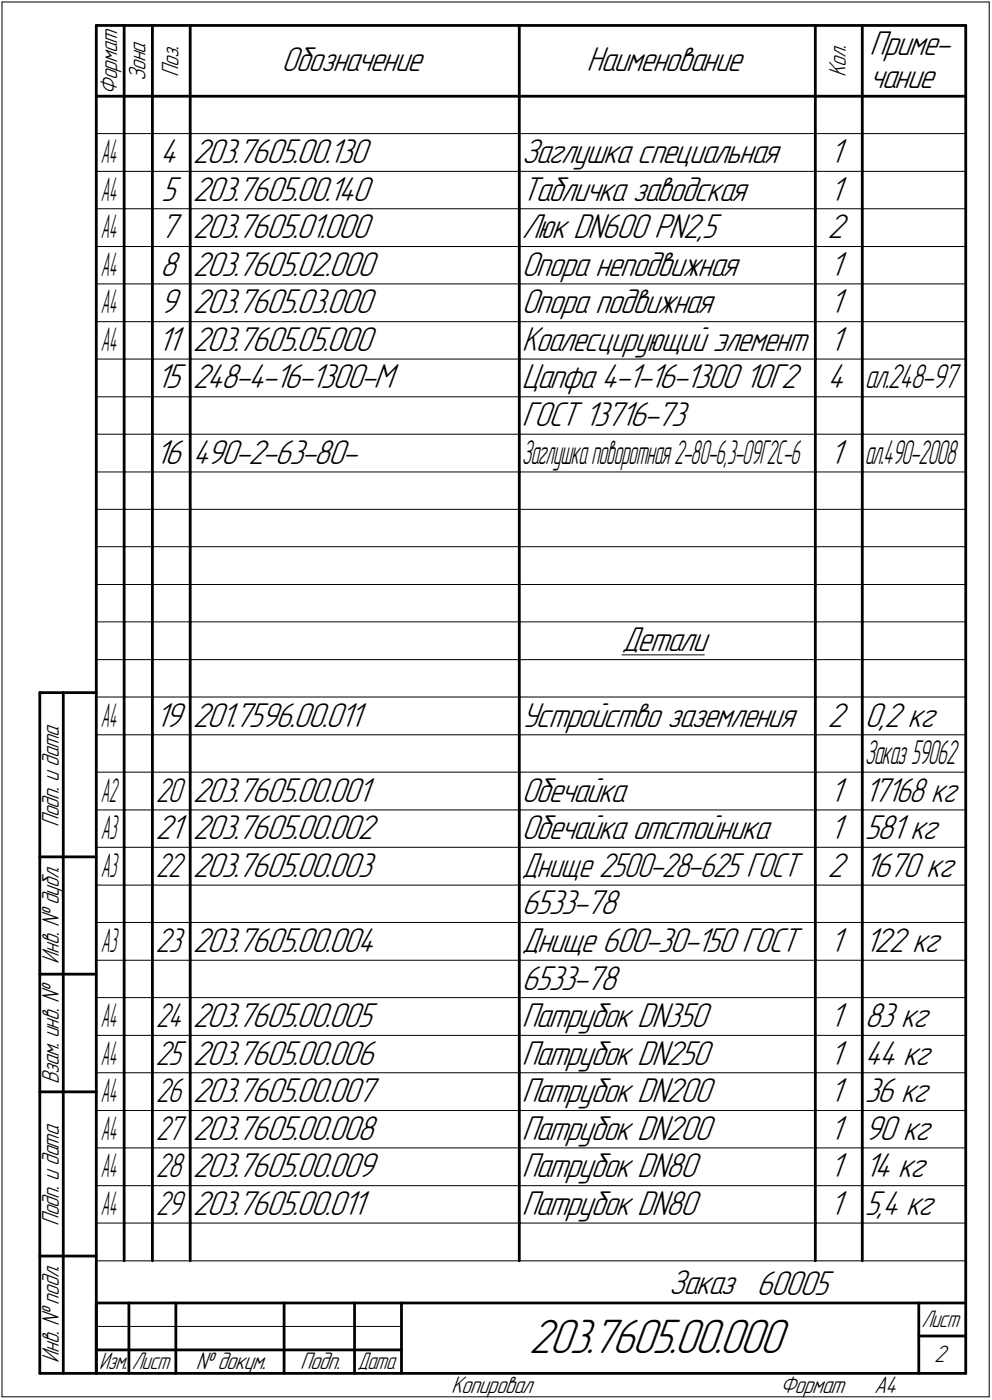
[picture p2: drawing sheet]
<svg xmlns="http://www.w3.org/2000/svg" width="211mm" height="298mm" viewBox="0 0 211 298" stroke-linecap="round" stroke-linejoin="round" font-family="sans-serif">
<defs><g id="words">
<text font-size="10.9" x="112.6" y="288.1">203.7605.00.000</text>
<g font-size="7.8">
<text x="185" y="11.7">Приме-</text>
<text x="59.9" y="15.2">Обозначение</text>
<text x="124.8" y="15.2">Наименование</text>
<text x="185" y="18.7">чание</text>
<text x="34.1" y="34.7">4</text>
<text x="41" y="34.7">203.7605.00.130</text>
<text x="111" y="34.7">Заглушка специальная</text>
<text x="176.6" y="34.7">1</text>
<text x="34.3" y="42.7">5</text>
<text x="41" y="42.7">203.7605.00.140</text>
<text x="111" y="42.7">Табличка заводская</text>
<text x="176.6" y="42.7">1</text>
<text x="34.1" y="50.7">7</text>
<text x="41" y="50.7">203.7605.01.000</text>
<text x="111" y="50.7">Люк DN600 PN2,5</text>
<text x="176.1" y="50.7">2</text>
<text x="34.1" y="58.7">8</text>
<text x="41" y="58.7">203.7605.02.000</text>
<text x="111" y="58.7">Опора неподвижная</text>
<text x="176.6" y="58.7">1</text>
<text x="34.1" y="66.7">9</text>
<text x="41" y="66.7">203.7605.03.000</text>
<text x="111" y="66.7">Опора подвижная</text>
<text x="176.6" y="66.7">1</text>
<text x="33.6" y="74.7">11</text>
<text x="41" y="74.7">203.7605.05.000</text>
<text x="111" y="74.7">Коалесцирующий элемент</text>
<text x="176.6" y="74.7">1</text>
<text x="33.3" y="82.7">15</text>
<text x="41" y="82.7">248-4-16-1300-М</text>
<text x="111" y="82.7">Цапфа 4-1-16-1300</text>
<text x="158.5" y="82.7">10Г2</text>
<text x="176.1" y="82.7">4</text>
<text x="111" y="90.7">ГОСТ 13716-73</text>
<text x="33.1" y="98.7">16</text>
<text x="41" y="98.7">490-2-63-80-</text>
<text x="176.6" y="98.7">1</text>
<text x="132.3" y="138.7">Детали</text>
<text x="33.1" y="154.7">19</text>
<text x="41" y="154.7">201.7596.00.011</text>
<text x="111" y="154.7">Устройство заземления</text>
<text x="176.1" y="154.7">2</text>
<text x="184" y="154.7">0,2 кг</text>
<text x="41" y="170.7">203.7605.00.001</text>
<text x="111" y="170.7">Обечайка</text>
<text x="176.6" y="170.7">1</text>
<text x="33.1" y="178.7">21</text>
<text x="41" y="178.7">203.7605.00.002</text>
<text x="111" y="178.7">Обечайка отстойника</text>
<text x="176.6" y="178.7">1</text>
<text x="184" y="178.7">581 кг</text>
<text x="41" y="186.7">203.7605.00.003</text>
<text x="176.1" y="186.7">2</text>
<text x="184" y="186.7">1670 кг</text>
<text x="111" y="194.7">6533-78</text>
<text x="41" y="202.7">203.7605.00.004</text>
<text x="111" y="202.7">Днище 600-30-150 ГОСТ</text>
<text x="176.6" y="202.7">1</text>
<text x="184" y="202.7">122 кг</text>
<text x="111" y="210.7">6533-78</text>
<text x="41" y="218.7">203.7605.00.005</text>
<text x="111" y="218.7">Патрубок DN350</text>
<text x="176.6" y="218.7">1</text>
<text x="184" y="218.7">83 кг</text>
<text x="41" y="226.7">203.7605.00.006</text>
<text x="111" y="226.7">Патрубок DN250</text>
<text x="176.6" y="226.7">1</text>
<text x="184" y="226.7">44 кг</text>
<text x="41" y="234.7">203.7605.00.007</text>
<text x="111" y="234.7">Патрубок DN200</text>
<text x="176.6" y="234.7">1</text>
<text x="184" y="234.7">36 кг</text>
<text x="41" y="242.7">203.7605.00.008</text>
<text x="111" y="242.7">Патрубок DN200</text>
<text x="176.6" y="242.7">1</text>
<text x="184" y="242.7">90 кг</text>
<text x="41" y="250.7">203.7605.00.009</text>
<text x="111" y="250.7">Патрубок DN80</text>
<text x="176.6" y="250.7">1</text>
<text x="184" y="250.7">14 кг</text>
<text x="41" y="258.7">203.7605.00.011</text>
<text x="111" y="258.7">Патрубок DN80</text>
<text x="176.6" y="258.7">1</text>
<text x="184" y="258.7">5,4 кг</text>
<text x="142.3" y="275.6">Заказ 60005</text>
</g>
<g font-size="7.7">
<text x="33.1" y="170.7">20</text>
<text x="184" y="170.7">17168 кг</text>
<text x="33.1" y="186.7">22</text>
<text x="111" y="186.7">Днище 2500-28-625 ГОСТ</text>
<text x="33.1" y="202.7">23</text>
<text x="33.1" y="218.7">24</text>
<text x="33.1" y="226.7">25</text>
<text x="33.1" y="234.7">26</text>
<text x="33.1" y="242.7">27</text>
<text x="33.1" y="250.7">28</text>
<text x="33.1" y="258.7">29</text>
</g>
<text font-size="7.6" x="184" y="82.7">ал.248-97</text>
<g font-size="7.5">
<text x="111" y="98.7">Заглушкаповоротная2-80-6,3-09Г2С-6</text>
<text x="184" y="98.7">ал.490-2008</text>
<text x="184" y="162.7">Заказ59062</text>
</g>
<g font-size="7.4">
<text x="21.5" y="34.7">A4</text>
<text x="21.5" y="42.7">A4</text>
<text x="21.5" y="50.7">A4</text>
<text x="21.5" y="58.7">A4</text>
<text x="21.5" y="66.7">A4</text>
<text x="21.5" y="74.7">A4</text>
<text x="21.5" y="154.7">А4</text>
<text x="21.5" y="170.7">А2</text>
<text x="21.4" y="178.7">А3</text>
<text x="21.4" y="186.7">А3</text>
<text x="21.4" y="202.7">А3</text>
<text x="21.5" y="218.7">А4</text>
<text x="21.5" y="226.7">А4</text>
<text x="21.5" y="234.7">А4</text>
<text x="21.5" y="242.7">А4</text>
<text x="21.5" y="250.7">А4</text>
<text x="21.5" y="258.7">А4</text>
</g>
<g font-size="5.4">
<text x="31" y="17.3" transform="rotate(-90 31 17.3)">Зона</text>
<text x="38" y="16.3" transform="rotate(-90 38 16.3)">Поз.</text>
<text x="180" y="16.3" transform="rotate(-90 180 16.3)">Кол.</text>
<text x="25" y="20.2" transform="rotate(-90 25 20.2)">Формат</text>
<text x="12.6" y="176.1" transform="rotate(-90 12.6 176.1)">Подп. и дата</text>
<text x="12.6" y="205.2" transform="rotate(-90 12.6 205.2)">Инв. № дубл.</text>
<text x="12.6" y="230.9" transform="rotate(-90 12.6 230.9)">Взам. инв. №</text>
<text x="12.6" y="261.1" transform="rotate(-90 12.6 261.1)">Подп. и дата</text>
<text x="12.6" y="290.2" transform="rotate(-90 12.6 290.2)">Инв. № подл.</text>
<text x="41.6" y="291.6">№ докум.</text>
<text x="63.9" y="291.6">Подп.</text>
<text x="198.8" y="290.1">2</text>
<text x="96" y="296.6">Копировал</text>
<text x="166" y="296.6">Формат</text>
<text x="186" y="296.6">A4</text>
</g>
<g font-size="5.3">
<text x="196.1" y="282.6">Лист</text>
<text x="21.1" y="291.6">Изм.</text>
<text x="28.1" y="291.6">Лист</text>
<text x="76.1" y="291.6">Дата</text>
</g>
</g></defs>
<g fill="none" stroke="#000" stroke-width=".21">
<path d="M.4 .4h210.1zM.4 .4v297zM210.5 .4v297zM20.5 36.5h5.9zM20.5 28.4h185zM26.4 36.5h6zM32.4 36.5h8.1zM40.5 36.5h70zM110.5 36.5h63zM173.5 36.5h10zM183.5 36.5h22zM20.5 44.4h5.9z"/>
<path d="M20.5 52.5h5.9zM26.4 44.4h6zM26.4 52.5h6zM32.4 44.4h8.1zM32.4 52.5h8.1zM40.5 44.4h70zM40.5 52.5h70zM110.5 44.4h63zM110.5 52.5h63zM173.5 44.4h10zM173.5 52.5h10zM183.5 44.4h22z"/>
<path d="M183.5 52.5h22zM20.5 60.5h5.9zM20.5 68.5h5.9zM20.5 76.5h5.9zM26.4 60.5h6zM26.4 68.5h6zM26.4 76.5h6zM32.4 60.5h8.1zM32.4 68.5h8.1zM32.4 76.5h8.1zM40.5 60.5h70zM40.5 68.5h70z"/>
<path d="M40.5 76.5h70zM110.5 60.5h63zM110.5 68.5h63zM110.5 76.5h63zM173.5 60.5h10zM173.5 68.5h10zM173.5 76.5h10zM183.5 60.5h22zM183.5 68.5h22zM183.5 76.5h22zM20.5 84.5h5.9zM20.5 92.5h5.9z"/>
<path d="M26.4 84.5h6zM26.4 92.5h6zM32.4 84.5h8.1zM32.4 92.5h8.1zM40.5 84.5h70zM40.5 92.5h70zM110.5 84.5h63zM110.5 92.5h63zM173.5 84.5h10zM173.5 92.5h10zM183.5 84.5h22zM183.5 92.5h22z"/>
<path d="M20.5 100.5h5.9zM20.5 108.5h5.9zM20.5 116.4h5.9zM26.4 100.5h6zM26.4 108.5h6zM26.4 116.4h6zM32.4 100.5h8.1zM32.4 108.5h8.1zM32.4 116.4h8.1zM40.5 100.5h70zM40.5 108.5h70zM40.5 116.4h70z"/>
<path d="M110.5 100.5h63zM110.5 108.5h63zM110.5 116.4h63zM173.5 100.5h10zM173.5 108.5h10zM173.5 116.4h10zM183.5 100.5h22zM183.5 108.5h22zM183.5 116.4h22zM20.5 124.5h5.9zM20.5 132.4h5.9zM26.4 124.5h6z"/>
<path d="M26.4 132.4h6zM32.4 124.5h8.1zM32.4 132.4h8.1zM40.5 124.5h70zM40.5 132.4h70zM110.5 124.5h63zM110.5 132.4h63zM132.3 139.4h17.6zM173.5 124.5h10zM173.5 132.4h10zM183.5 124.5h22zM183.5 132.4h22z"/>
<path d="M20.5 140.5h5.9zM20.5 148.4h5.9zM20.5 156.5h5.9zM26.4 140.5h6zM26.4 148.4h6zM26.4 156.5h6zM32.4 140.5h8.1zM32.4 148.4h8.1zM32.4 156.5h8.1zM40.5 140.5h70zM40.5 148.4h70zM40.5 156.5h70z"/>
<path d="M110.5 140.5h63zM110.5 148.4h63zM110.5 156.5h63zM173.5 140.5h10zM173.5 148.4h10zM173.5 156.5h10zM183.5 140.5h22zM183.5 148.4h22zM183.5 156.5h22zM20.5 164.4h5.9zM20.5 172.5h5.9zM26.4 164.4h6z"/>
<path d="M26.4 172.5h6zM32.4 164.4h8.1zM32.4 172.5h8.1zM40.5 164.4h70zM40.5 172.5h70zM110.5 164.4h63zM110.5 172.5h63zM173.5 164.4h10zM173.5 172.5h10zM183.5 164.4h22zM183.5 172.5h22zM20.5 180.4h5.9z"/>
<path d="M20.5 188.5h5.9zM20.5 196.4h5.9zM26.4 180.4h6zM26.4 188.5h6zM26.4 196.4h6zM32.4 180.4h8.1zM32.4 188.5h8.1zM32.4 196.4h8.1zM40.5 180.4h70zM40.5 188.5h70zM40.5 196.4h70zM110.5 180.4h63z"/>
<path d="M110.5 188.5h63zM110.5 196.4h63zM173.5 180.4h10zM173.5 188.5h10zM173.5 196.4h10zM183.5 180.4h22zM183.5 188.5h22zM183.5 196.4h22zM20.5 204.5h5.9zM20.5 212.4h5.9zM26.4 204.5h6zM26.4 212.4h6z"/>
<path d="M32.4 204.5h8.1zM32.4 212.4h8.1zM40.5 204.5h70zM40.5 212.4h70zM110.5 204.5h63zM110.5 212.4h63zM173.5 204.5h10zM173.5 212.4h10zM183.5 204.5h22zM183.5 212.4h22zM20.5 220.5h5.9zM20.5 228.4h5.9z"/>
<path d="M20.5 236.5h5.9zM26.4 220.5h6zM26.4 228.4h6zM26.4 236.5h6zM32.4 220.5h8.1zM32.4 228.4h8.1zM32.4 236.5h8.1zM40.5 220.5h70zM40.5 228.4h70zM40.5 236.5h70zM110.5 220.5h63zM110.5 228.4h63z"/>
<path d="M110.5 236.5h63zM173.5 220.5h10zM173.5 228.4h10zM173.5 236.5h10zM183.5 220.5h22zM183.5 228.4h22zM183.5 236.5h22zM20.5 244.4h5.9zM20.5 252.5h5.9zM26.4 244.4h6zM26.4 252.5h6zM32.4 244.4h8.1z"/>
<path d="M32.4 252.5h8.1zM40.5 244.4h70zM40.5 252.5h70zM110.5 244.4h63zM110.5 252.5h63zM173.5 244.4h10zM173.5 252.5h10zM183.5 244.4h22zM183.5 252.5h22zM20.5 260.4h185zM20.5 268.5h185zM.4 297.4h210.1z"/>
<path d="M20.5 282.4h64.9z"/>
</g>
<g fill="none" stroke="#000" stroke-width=".59">
<path d="M20.5 5.4h185zM20.5 5.4v287zM26.4 5.4v23zM32.4 5.4v23zM40.5 5.4v23zM110.5 5.4v23zM173.5 5.4v23zM183.5 5.4v23zM205.5 5.4v287zM20.5 20.5h5.9zM26.4 28.4v8.1zM26.4 36.5v7.9z"/>
<path d="M26.4 20.5h6zM32.4 28.4v8.1zM32.4 36.5v7.9zM32.4 20.5h8.1zM40.5 28.4v8.1zM40.5 36.5v7.9zM40.5 20.5h70zM110.5 28.4v8.1zM110.5 36.5v7.9zM110.5 20.5h63zM173.5 28.4v8.1zM173.5 36.5v7.9z"/>
<path d="M173.5 20.5h10zM183.5 28.4v8.1zM183.5 36.5v7.9zM183.5 20.5h22zM26.4 44.4v8.1zM26.4 52.5v8zM32.4 44.4v8.1zM32.4 52.5v8zM40.5 44.4v8.1zM40.5 52.5v8zM110.5 44.4v8.1zM110.5 52.5v8z"/>
<path d="M173.5 44.4v8.1zM173.5 52.5v8zM183.5 44.4v8.1zM183.5 52.5v8zM26.4 60.5v8zM26.4 68.5v8zM26.4 76.5v8zM32.4 60.5v8zM32.4 68.5v8zM32.4 76.5v8zM40.5 60.5v8zM40.5 68.5v8z"/>
<path d="M40.5 76.5v8zM110.5 60.5v8zM110.5 68.5v8zM110.5 76.5v8zM173.5 60.5v8zM173.5 68.5v8zM173.5 76.5v8zM183.5 60.5v8zM183.5 68.5v8zM183.5 76.5v8zM26.4 84.5v8zM26.4 92.5v8z"/>
<path d="M32.4 84.5v8zM32.4 92.5v8zM40.5 84.5v8zM40.5 92.5v8zM110.5 84.5v8zM110.5 92.5v8zM173.5 84.5v8zM173.5 92.5v8zM183.5 84.5v8zM183.5 92.5v8zM26.4 100.5v8zM26.4 108.5v7.9z"/>
<path d="M26.4 116.4v8.1zM32.4 100.5v8zM32.4 108.5v7.9zM32.4 116.4v8.1zM40.5 100.5v8zM40.5 108.5v7.9zM40.5 116.4v8.1zM110.5 100.5v8zM110.5 108.5v7.9zM110.5 116.4v8.1zM173.5 100.5v8zM173.5 108.5v7.9z"/>
<path d="M173.5 116.4v8.1zM183.5 100.5v8zM183.5 108.5v7.9zM183.5 116.4v8.1zM26.4 124.5v7.9zM26.4 132.4v8.1zM32.4 124.5v7.9zM32.4 132.4v8.1zM40.5 124.5v7.9zM40.5 132.4v8.1zM110.5 124.5v7.9zM110.5 132.4v8.1z"/>
<path d="M173.5 124.5v7.9zM173.5 132.4v8.1zM183.5 124.5v7.9zM183.5 132.4v8.1zM8.5 147.5v144.9zM8.5 147.5h12zM13.5 147.5v144.9zM26.4 140.5v7.9zM26.4 148.4v8.1zM26.4 156.5v7.9zM32.4 140.5v7.9zM32.4 148.4v8.1z"/>
<path d="M32.4 156.5v7.9zM40.5 140.5v7.9zM40.5 148.4v8.1zM40.5 156.5v7.9zM110.5 140.5v7.9zM110.5 148.4v8.1zM110.5 156.5v7.9zM173.5 140.5v7.9zM173.5 148.4v8.1zM173.5 156.5v7.9zM183.5 140.5v7.9zM183.5 148.4v8.1z"/>
<path d="M183.5 156.5v7.9zM26.4 164.4v8.1zM26.4 172.5v7.9zM32.4 164.4v8.1zM32.4 172.5v7.9zM40.5 164.4v8.1zM40.5 172.5v7.9zM110.5 164.4v8.1zM110.5 172.5v7.9zM173.5 164.4v8.1zM173.5 172.5v7.9zM183.5 164.4v8.1z"/>
<path d="M183.5 172.5v7.9zM8.5 182.5h12zM26.4 180.4v8.1zM26.4 188.5v7.9zM26.4 196.4v8.1zM32.4 180.4v8.1zM32.4 188.5v7.9zM32.4 196.4v8.1zM40.5 180.4v8.1zM40.5 188.5v7.9zM40.5 196.4v8.1zM110.5 180.4v8.1z"/>
<path d="M110.5 188.5v7.9zM110.5 196.4v8.1zM173.5 180.4v8.1zM173.5 188.5v7.9zM173.5 196.4v8.1zM183.5 180.4v8.1zM183.5 188.5v7.9zM183.5 196.4v8.1zM8.5 207.4h12zM26.4 204.5v7.9zM26.4 212.4v8.1zM32.4 204.5v7.9z"/>
<path d="M32.4 212.4v8.1zM40.5 204.5v7.9zM40.5 212.4v8.1zM110.5 204.5v7.9zM110.5 212.4v8.1zM173.5 204.5v7.9zM173.5 212.4v8.1zM183.5 204.5v7.9zM183.5 212.4v8.1zM8.5 232.5h12zM26.4 220.5v7.9zM26.4 228.4v8.1z"/>
<path d="M26.4 236.5v7.9zM32.4 220.5v7.9zM32.4 228.4v8.1zM32.4 236.5v7.9zM40.5 220.5v7.9zM40.5 228.4v8.1zM40.5 236.5v7.9zM110.5 220.5v7.9zM110.5 228.4v8.1zM110.5 236.5v7.9zM173.5 220.5v7.9zM173.5 228.4v8.1z"/>
<path d="M173.5 236.5v7.9zM183.5 220.5v7.9zM183.5 228.4v8.1zM183.5 236.5v7.9zM26.4 244.4v8.1zM26.4 252.5v7.9zM32.4 244.4v8.1zM32.4 252.5v7.9zM40.5 244.4v8.1zM40.5 252.5v7.9zM110.5 244.4v8.1zM110.5 252.5v7.9z"/>
<path d="M173.5 244.4v8.1zM173.5 252.5v7.9zM183.5 244.4v8.1zM183.5 252.5v7.9zM8.5 267.5h12zM20.5 277.5h185zM20.5 277.5v14.9zM26.4 260.4v8.1zM27.4 277.5v14.9zM32.4 260.4v8.1zM37.4 277.5v14.9zM40.5 260.4v8.1z"/>
<path d="M60.5 277.5v14.9zM75.4 277.5v14.9zM85.4 277.5v14.9zM110.5 260.4v8.1zM173.5 260.4v8.1zM183.5 260.4v8.1zM195.5 277.5v14.9zM8.5 292.4h12zM20.5 292.4h185zM20.5 287.4h6.9zM27.4 287.4h10zM37.4 287.4h23.1z"/>
<path d="M60.5 287.4h14.9zM75.4 287.4h10zM195.5 284.5h10z"/>
</g>
<use href="#words"/>
</svg>
